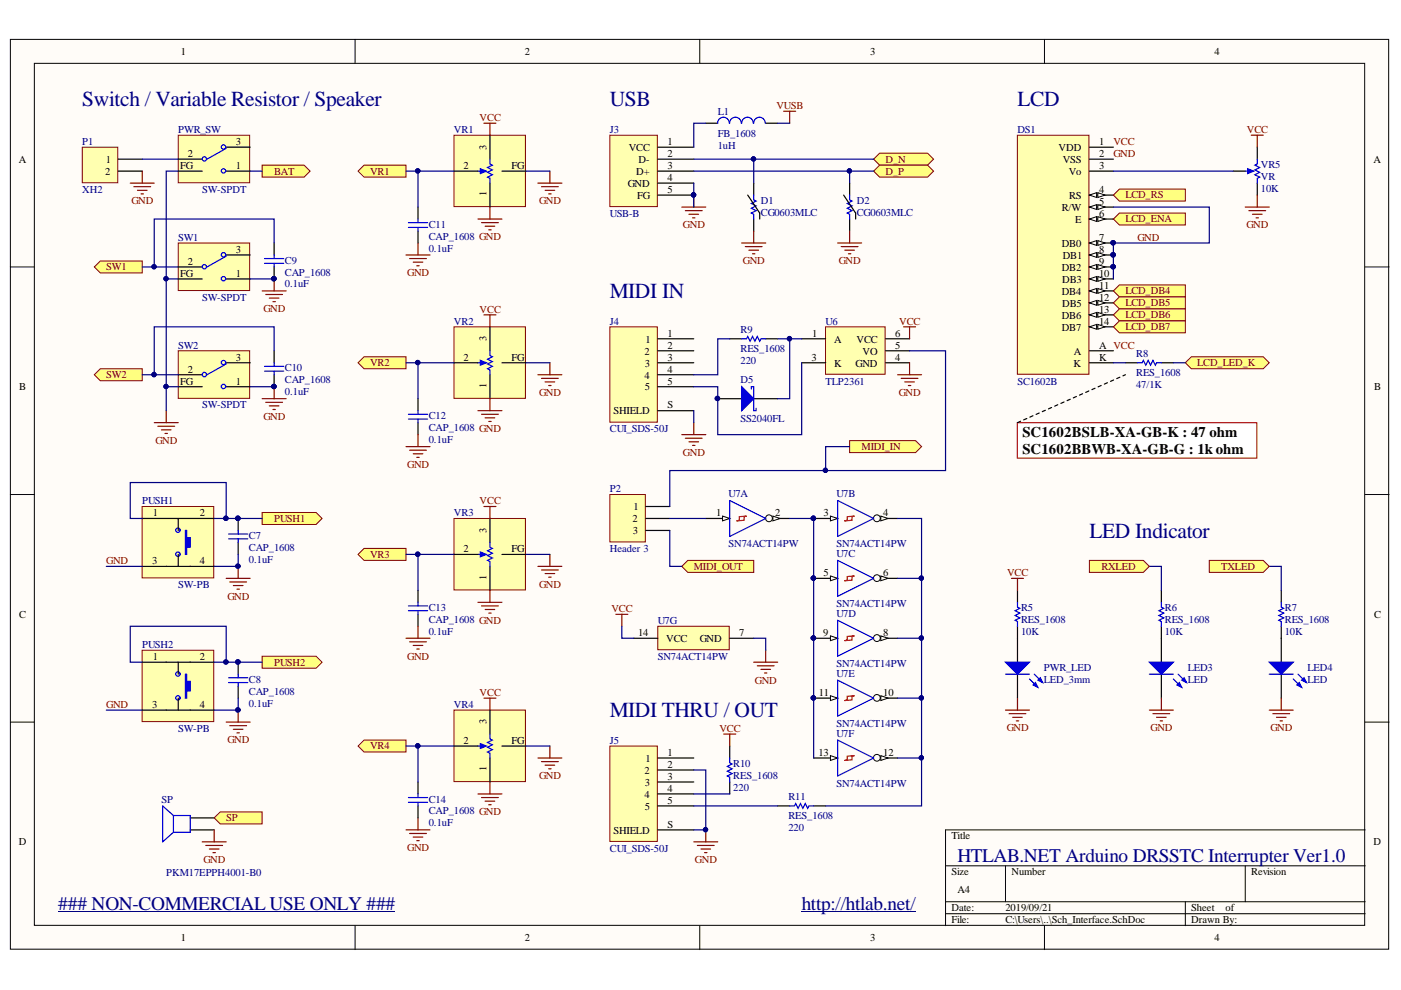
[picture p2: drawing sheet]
<svg xmlns="http://www.w3.org/2000/svg" width="297mm" height="210mm" viewBox="0 0 297 210" stroke-linecap="round" stroke-linejoin="round" font-family="sans-serif">
<defs><g id="words">
<g font-size="4.5" fill="#000080">
<text x="17.5" y="22.6">Switch / Variable Resistor / Speaker</text>
<text x="129.3" y="22.6">USB</text>
<text x="215.7" y="22.6">LCD</text>
<text x="129.3" y="63.2">MIDI IN</text>
<text x="231" y="114">LED Indicator</text>
<text x="129.3" y="152.1">MIDI THRU / OUT</text>
</g>
<g font-size="4.1" fill="#000080">
<text x="203" y="182.7">HTLAB.NET Arduino DRSSTC Interrupter Ver1.0</text>
<text x="12.4" y="192.9">### NON-COMMERCIAL USE ONLY ###</text>
<text x="170" y="192.9">http://htlab.net/</text>
</g>
<g font-size="3.1">
<text x="216.8" y="92.7">SC1602BSLB-XA-GB-K : 47 ohm</text>
<text x="216.8" y="96.2">SC1602BBWB-XA-GB-G : 1k ohm</text>
</g>
<g font-size="2.2">
<text x="38.3" y="11.7">1</text>
<text x="111.3" y="11.7">2</text>
<text x="184.5" y="11.7">3</text>
<text x="257.5" y="11.7">4</text>
<text x="4" y="34.5">A</text>
<text x="22.5" y="34.5">1</text>
<text x="38.2" y="35.8">FG</text>
<text x="39.8" y="33.3">2</text>
<text x="50" y="30.7">3</text>
<text x="50" y="35.8">1</text>
<text x="98.3" y="35.8">2</text>
<text x="103.2" y="31.7" transform="rotate(-90 103.2 31.7)">3</text>
<text x="108.5" y="35.8">FG</text>
<text x="133.3" y="32">VCC</text>
<text x="135.4" y="34.5">D-</text>
<text x="141.5" y="30.7">1</text>
<text x="141.5" y="33.3">2</text>
<text x="141.5" y="35.8">3</text>
<text x="224.4" y="32">VDD</text>
<text x="225.3" y="34.5">VSS</text>
<text x="233" y="30.7">1</text>
<text x="233" y="35.8">3</text>
<text x="233" y="33.3">2</text>
<text x="291.2" y="34.5">A</text>
<text x="22.3" y="37.1">2</text>
<text x="103.2" y="41.6" transform="rotate(-90 103.2 41.6)">1</text>
<text x="133.1" y="39.6">GND</text>
<text x="134.9" y="37.1">D+</text>
<text x="141.5" y="38.4">4</text>
<text x="141.5" y="40.9">5</text>
<text x="226.6" y="37.1">Vo</text>
<text x="233" y="40.9">4</text>
<text x="135.1" y="42.2">FG</text>
<text x="225.1" y="44.7">R/W</text>
<text x="226.7" y="42.2">RS</text>
<text x="227.9" y="47.2">E</text>
<text x="233" y="46">6</text>
<text x="233" y="43.4">5</text>
<text x="50" y="53.6">3</text>
<text x="225.1" y="52.3">DB0</text>
<text x="233" y="51">7</text>
<text x="233" y="53.6">8</text>
<text x="38.2" y="58.7">FG</text>
<text x="39.8" y="56.1">2</text>
<text x="50" y="58.7">1</text>
<text x="225.1" y="57.4">DB2</text>
<text x="225.2" y="59.9">DB3</text>
<text x="225.3" y="54.9">DB1</text>
<text x="233" y="56.1">9</text>
<text x="233" y="58.7">10</text>
<text x="225.1" y="62.5">DB4</text>
<text x="225.2" y="65">DB5</text>
<text x="233" y="63.7">12</text>
<text x="233" y="61.2">11</text>
<text x="141.5" y="71.4">1</text>
<text x="172.2" y="71.4">1</text>
<text x="189.8" y="71.4">6</text>
<text x="225.1" y="67.6">DB6</text>
<text x="225.1" y="70.1">DB7</text>
<text x="233" y="66.3">13</text>
<text x="233" y="68.8">14</text>
<text x="50" y="76.4">3</text>
<text x="98.3" y="76.4">2</text>
<text x="103.2" y="72.3" transform="rotate(-90 103.2 72.3)">3</text>
<text x="108.5" y="76.4">FG</text>
<text x="136.7" y="75.2">2</text>
<text x="136.7" y="77.7">3</text>
<text x="136.8" y="72.6">1</text>
<text x="141.5" y="73.9">2</text>
<text x="141.5" y="76.4">3</text>
<text x="172.1" y="76.4">3</text>
<text x="176.8" y="77.7">K</text>
<text x="176.8" y="72.6">A</text>
<text x="181.4" y="77.7">GND</text>
<text x="181.6" y="72.6">VCC</text>
<text x="182.9" y="75.2">VO</text>
<text x="189.8" y="73.9">5</text>
<text x="189.8" y="76.4">4</text>
<text x="227.6" y="77.7">K</text>
<text x="227.7" y="75.2">A</text>
<text x="233" y="73.9">A VCC</text>
<text x="233" y="76.4">K</text>
<text x="4.1" y="82.7">B</text>
<text x="38.2" y="81.5">FG</text>
<text x="39.8" y="79">2</text>
<text x="50" y="81.5">1</text>
<text x="103.2" y="82.2" transform="rotate(-90 103.2 82.2)">1</text>
<text x="136.7" y="80.3">4</text>
<text x="136.7" y="82.8">5</text>
<text x="141.5" y="79">4</text>
<text x="141.5" y="81.5">5</text>
<text x="291.3" y="82.7">B</text>
<text x="130.1" y="87.9">SHIELD</text>
<text x="141.5" y="86.6">S</text>
<text x="32.4" y="109.5">1</text>
<text x="42.4" y="109.5">2</text>
<text x="103.2" y="113" transform="rotate(-90 103.2 113)">3</text>
<text x="134.1" y="110.7">2</text>
<text x="134.2" y="113.3">3</text>
<text x="134.3" y="108.2">1</text>
<text x="151.8" y="109.5">1</text>
<text x="164.4" y="109.5">2</text>
<text x="174.6" y="109.5">3</text>
<text x="187.3" y="109.5">4</text>
<text x="32.3" y="119.6">3</text>
<text x="42.4" y="119.6">4</text>
<text x="98.3" y="117.1">2</text>
<text x="108.5" y="117.1">FG</text>
<text x="103.2" y="122.9" transform="rotate(-90 103.2 122.9)">1</text>
<text x="174.6" y="122.2">5</text>
<text x="187.3" y="122.2">6</text>
<text x="4.1" y="131">C</text>
<text x="291.3" y="131">C</text>
<text x="135.3" y="134.9">14</text>
<text x="141.2" y="136.1">VCC</text>
<text x="148.4" y="136.1">GND</text>
<text x="156.8" y="134.9">7</text>
<text x="174.5" y="134.9">9</text>
<text x="187.3" y="134.9">8</text>
<text x="32.4" y="139.9">1</text>
<text x="42.4" y="139.9">2</text>
<text x="173.6" y="147.5">11</text>
<text x="187.3" y="147.5">10</text>
<text x="32.3" y="150.1">3</text>
<text x="42.4" y="150.1">4</text>
<text x="103.2" y="153.6" transform="rotate(-90 103.2 153.6)">3</text>
<text x="98.3" y="157.7">2</text>
<text x="108.5" y="157.7">FG</text>
<text x="136.8" y="161.5">1</text>
<text x="141.5" y="160.2">1</text>
<text x="173.5" y="160.2">13</text>
<text x="187.3" y="160.2">12</text>
<text x="103.2" y="163.5" transform="rotate(-90 103.2 163.5)">1</text>
<text x="136.7" y="164.1">2</text>
<text x="136.7" y="166.6">3</text>
<text x="141.5" y="162.8">2</text>
<text x="141.5" y="165.3">3</text>
<text x="141.5" y="167.9">4</text>
<text x="136.7" y="169.1">4</text>
<text x="136.7" y="171.7">5</text>
<text x="141.5" y="170.4">5</text>
<text x="4" y="179.2">D</text>
<text x="130.1" y="176.8">SHIELD</text>
<text x="141.5" y="175.5">S</text>
<text x="201.7" y="177.9">Title</text>
<text x="291.2" y="179.2">D</text>
<text x="201.7" y="185.6">Size</text>
<text x="214.5" y="185.6">Number</text>
<text x="265.3" y="185.6">Revision</text>
<text x="203" y="189.4">A4</text>
<text x="201.7" y="193.2">Date:</text>
<text x="201.7" y="195.7">File:</text>
<text x="213.2" y="193.2">2019/09/21</text>
<text x="213.2" y="195.7">C:\Users\..\Sch_Interface.SchDoc</text>
<text x="252.6" y="193.2">Sheet</text>
<text x="252.6" y="195.7">Drawn By:</text>
<text x="259.8" y="193.2">of</text>
<text x="38.3" y="199.6">1</text>
<text x="111.3" y="199.6">2</text>
<text x="184.5" y="199.6">3</text>
<text x="257.5" y="199.6">4</text>
</g>
<g font-size="2.2" fill="#800000">
<text x="164.7" y="23.1">VUSB</text>
<text x="101.7" y="25.7">VCC</text>
<text x="264.4" y="28.2">VCC</text>
<text x="187.8" y="34.5">D_N</text>
<text x="236.1" y="33.3">GND</text>
<text x="236.1" y="30.7">VCC</text>
<text x="58.1" y="37">BAT</text>
<text x="78.5" y="37">VR1</text>
<text x="187.8" y="37">D_P</text>
<text x="27.9" y="43.4">GND</text>
<text x="114.3" y="43.4">GND</text>
<text x="238.6" y="42.1">LCD_RS</text>
<text x="238.6" y="47.2">LCD_ENA</text>
<text x="144.8" y="48.4">GND</text>
<text x="241.1" y="51">GND</text>
<text x="264.3" y="48.4">GND</text>
<text x="22.5" y="57.3">SW1</text>
<text x="86.3" y="58.6">GND</text>
<text x="157.5" y="56.1">GND</text>
<text x="177.8" y="56.1">GND</text>
<text x="238.6" y="62.4">LCD_DB4</text>
<text x="238.6" y="64.9">LCD_DB5</text>
<text x="55.8" y="66.2">GND</text>
<text x="101.7" y="66.3">VCC</text>
<text x="190.7" y="68.8">VCC</text>
<text x="238.6" y="67.5">LCD_DB6</text>
<text x="238.6" y="70">LCD_DB7</text>
<text x="78.5" y="77.6">VR2</text>
<text x="253.9" y="77.6">LCD_LED_K</text>
<text x="22.5" y="80.2">SW2</text>
<text x="114.3" y="84">GND</text>
<text x="190.6" y="84">GND</text>
<text x="55.8" y="89.1">GND</text>
<text x="33" y="94.1">GND</text>
<text x="182.7" y="95.4">MIDI_IN</text>
<text x="86.3" y="99.2">GND</text>
<text x="144.8" y="96.7">GND</text>
<text x="101.7" y="106.9">VCC</text>
<text x="58.1" y="110.7">PUSH1</text>
<text x="22.5" y="119.6">GND</text>
<text x="78.5" y="118.3">VR3</text>
<text x="114.3" y="124.6">GND</text>
<text x="147.1" y="120.8">MIDI_OUT</text>
<text x="213.5" y="122.2">VCC</text>
<text x="233.5" y="120.8">RXLED</text>
<text x="258.9" y="120.8">TXLED</text>
<text x="48.2" y="127.2">GND</text>
<text x="129.7" y="129.8">VCC</text>
<text x="58.1" y="141.1">PUSH2</text>
<text x="86.3" y="139.9">GND</text>
<text x="101.7" y="147.5">VCC</text>
<text x="160.1" y="144.9">GND</text>
<text x="22.5" y="150.1">GND</text>
<text x="152.5" y="155.2">VCC</text>
<text x="213.4" y="155.1">GND</text>
<text x="243.9" y="155.1">GND</text>
<text x="269.4" y="155.1">GND</text>
<text x="48.2" y="157.6">GND</text>
<text x="78.5" y="158.9">VR4</text>
<text x="114.3" y="165.2">GND</text>
<text x="48" y="174.1">SP</text>
<text x="43.1" y="183">GND</text>
<text x="86.3" y="180.5">GND</text>
<text x="147.3" y="183">GND</text>
</g>
<g font-size="2.2" fill="#000080">
<text x="37.8" y="28.2">PWR_SW</text>
<text x="96.3" y="28.2">VR1</text>
<text x="129.3" y="28.2">J3</text>
<text x="152.2" y="24.4">L1</text>
<text x="152.2" y="29">FB_1608</text>
<text x="215.7" y="28.2">DS1</text>
<text x="17.5" y="30.7">P1</text>
<text x="152.2" y="31.5">1uH</text>
<text x="267.3" y="35.6">VR5</text>
<text x="17.5" y="40.9">XH2</text>
<text x="42.9" y="40.9">SW-SPDT</text>
<text x="267.3" y="40.6">10K</text>
<text x="267.3" y="38.1">VR</text>
<text x="129.3" y="46">USB-B</text>
<text x="161.3" y="43.2">D1</text>
<text x="161.3" y="45.7">CG0603MLC</text>
<text x="181.7" y="43.2">D2</text>
<text x="181.7" y="45.7">CG0603MLC</text>
<text x="37.8" y="51">SW1</text>
<text x="90.9" y="53.3">0.1uF</text>
<text x="90.9" y="48.3">C11</text>
<text x="90.9" y="50.8">CAP_1608 GND</text>
<text x="60.4" y="55.9">C9</text>
<text x="60.4" y="58.4">CAP_1608</text>
<text x="42.9" y="63.7">SW-SPDT</text>
<text x="60.4" y="61">0.1uF</text>
<text x="96.3" y="68.8">VR2</text>
<text x="129.3" y="68.8">J4</text>
<text x="157" y="70.6">R9</text>
<text x="175.1" y="68.8">U6</text>
<text x="37.8" y="73.9">SW2</text>
<text x="157" y="77.2">220</text>
<text x="157" y="74.7">RES_1608</text>
<text x="240.9" y="75.7">R8</text>
<text x="60.4" y="83.8">0.1uF</text>
<text x="60.4" y="78.7">C10</text>
<text x="60.4" y="81.3">CAP_1608</text>
<text x="157" y="81.3">D5</text>
<text x="175.1" y="81.5">TLP2361</text>
<text x="215.7" y="81.5">SC1602B</text>
<text x="240.9" y="82.3">47/1K</text>
<text x="240.9" y="79.7">RES_1608</text>
<text x="42.9" y="86.6">SW-SPDT</text>
<text x="90.9" y="88.9">C12</text>
<text x="157" y="89.4">SS2040FL</text>
<text x="90.9" y="94">0.1uF</text>
<text x="90.9" y="91.4">CAP_1608 GND</text>
<text x="129.3" y="91.7">CUI_SDS-50J</text>
<text x="30.2" y="106.9">PUSH1</text>
<text x="129.3" y="104.4">P2</text>
<text x="154.5" y="105.4">U7A</text>
<text x="177.3" y="105.4">U7B</text>
<text x="96.3" y="109.5">VR3</text>
<text x="52.8" y="119.4">0.1uF</text>
<text x="52.8" y="114.3">C7</text>
<text x="52.8" y="116.8">CAP_1608</text>
<text x="129.3" y="117.1">Header 3</text>
<text x="154.5" y="116.1">SN74ACT14PW</text>
<text x="177.3" y="116.1">SN74ACT14PW</text>
<text x="177.3" y="118.1">U7C</text>
<text x="37.8" y="124.7">SW-PB</text>
<text x="90.9" y="129.5">C13</text>
<text x="177.3" y="128.8">SN74ACT14PW</text>
<text x="177.3" y="130.8">U7D</text>
<text x="216.5" y="129.5">R5</text>
<text x="247" y="129.5">R6</text>
<text x="272.4" y="129.5">R7</text>
<text x="30.2" y="137.4">PUSH2</text>
<text x="90.9" y="134.6">0.1uF</text>
<text x="90.9" y="132.1">CAP_1608 GND</text>
<text x="139.5" y="132.3">U7G</text>
<text x="216.5" y="134.6">10K</text>
<text x="216.5" y="132.1">RES_1608</text>
<text x="247" y="134.6">10K</text>
<text x="247" y="132.1">RES_1608</text>
<text x="272.4" y="134.6">10K</text>
<text x="272.4" y="132.1">RES_1608</text>
<text x="139.5" y="139.9">SN74ACT14PW</text>
<text x="177.3" y="141.5">SN74ACT14PW</text>
<text x="177.3" y="143.5">U7E</text>
<text x="221.3" y="142.2">PWR_LED</text>
<text x="251.8" y="142.2">LED3</text>
<text x="277.2" y="142.2">LED4</text>
<text x="52.8" y="149.8">0.1uF</text>
<text x="52.8" y="144.8">C8</text>
<text x="52.8" y="147.3">CAP_1608</text>
<text x="221.3" y="144.8">LED_3mm</text>
<text x="251.8" y="144.8">LED</text>
<text x="277.2" y="144.8">LED</text>
<text x="37.8" y="155.2">SW-PB</text>
<text x="96.3" y="150.1">VR4</text>
<text x="177.3" y="154.2">SN74ACT14PW</text>
<text x="129.3" y="157.7">J5</text>
<text x="177.3" y="156.2">U7F</text>
<text x="155.5" y="167.6">220</text>
<text x="155.5" y="162.5">R10</text>
<text x="155.5" y="165.1">RES_1608</text>
<text x="177.3" y="166.8">SN74ACT14PW</text>
<text x="34.2" y="170.1">SP</text>
<text x="90.9" y="170.1">C14</text>
<text x="90.9" y="172.7">CAP_1608 GND</text>
<text x="167.2" y="169.6">R11</text>
<text x="167.2" y="173.7">RES_1608</text>
<text x="90.9" y="175.2">0.1uF</text>
<text x="167.2" y="176.2">220</text>
<text x="35.2" y="185.6">PKM17EPPH4001-B0</text>
<text x="129.3" y="180.6">CUI_SDS-50J</text>
</g>
</g></defs>
<g fill="#fffcf8" stroke="#000" stroke-width=".21">
<path d="M2.2 8.4h292.2v192.8h-292.2z"/>
<path d="M7.3 13.4h282v182.8h-282z"/>
</g>
<g fill="none" stroke="#000" stroke-width=".21">
<path d="M75.3 8.4v5M148.4 8.4v5M221.4 8.4v5M2.2 56.6h5.1M289.4 56.6h5.1M2.2 104.9h5.1M289.4 104.9h5.1M2.2 153.1h5.1M289.4 153.1h5.1M289.4 176h-88.9v20.3M75.3 196.3v5M148.4 196.3v5"/>
<path d="M200.5 183.6h88.9M200.5 191.2h88.9M200.5 193.7h88.9M213.2 183.6v7.6M221.4 196.3v5M251.3 191.2v5.1M264 183.6v7.6"/>
</g>
<path d="M96.3 28.7h15.1v15.1h-15.1z" fill="#ffffb0" stroke="#800000" stroke-width=".21"/>
<path d="M103.9 28.7v5M103.9 38.8v5.1" fill="none" stroke="#000" stroke-width=".25"/>
<path d="M101.3 36.3h1.3" fill="none" stroke="#00f" stroke-width=".25"/>
<path d="M101.8 35.8l1.3 .5-1.3 .5z" fill="#00f"/>
<path d="M101.8 35.8l1.3 .5-1.3 .5zM103.9 33.7v1.1l.5 .2-1 .5 1 .5-1 .5 1 .5-1 .6 .5 .2v1" fill="none" stroke="#00f" stroke-width=".25"/>
<path d="M96.3 36.3h5M106.4 36.3h5.1" fill="none" stroke="#000" stroke-width=".25"/>
<path d="M96.3 69.3h15.1v15.2h-15.1z" fill="#ffffb0" stroke="#800000" stroke-width=".21"/>
<path d="M103.9 69.3v5.1M103.9 79.5v5" fill="none" stroke="#000" stroke-width=".25"/>
<path d="M101.3 76.9h1.3" fill="none" stroke="#00f" stroke-width=".25"/>
<path d="M101.8 76.4l1.3 .5-1.3 .5z" fill="#00f"/>
<path d="M101.8 76.4l1.3 .5-1.3 .5zM103.9 74.4v1l.5 .2-1 .6 1 .5-1 .5 1 .5-1 .5 .5 .2v1.1" fill="none" stroke="#00f" stroke-width=".25"/>
<path d="M96.3 76.9h5M106.4 76.9h5.1" fill="none" stroke="#000" stroke-width=".25"/>
<path d="M96.3 109.9h15.1v15.2h-15.1z" fill="#ffffb0" stroke="#800000" stroke-width=".21"/>
<path d="M103.9 109.9v5.1M103.9 120.1v5.1" fill="none" stroke="#000" stroke-width=".25"/>
<path d="M101.3 117.5h1.3" fill="none" stroke="#00f" stroke-width=".25"/>
<path d="M101.8 117l1.3 .5-1.3 .6z" fill="#00f"/>
<path d="M101.8 117l1.3 .5-1.3 .6zM103.9 115v1l.5 .3-1 .5 1 .5-1 .5 1 .5-1 .5 .5 .3v1" fill="none" stroke="#00f" stroke-width=".25"/>
<path d="M96.3 117.5h5M106.4 117.5h5.1" fill="none" stroke="#000" stroke-width=".25"/>
<path d="M96.3 150.6h15.1v15.1h-15.1z" fill="#ffffb0" stroke="#800000" stroke-width=".21"/>
<path d="M103.9 150.6v5M103.9 160.7v5.1" fill="none" stroke="#000" stroke-width=".25"/>
<path d="M101.3 158.2h1.3" fill="none" stroke="#00f" stroke-width=".25"/>
<path d="M101.8 157.7l1.3 .5-1.3 .5z" fill="#00f"/>
<path d="M101.8 157.7l1.3 .5-1.3 .5zM103.9 155.6v1.1l.5 .2-1 .5 1 .5-1 .5 1 .5-1 .5 .5 .3v1" fill="none" stroke="#00f" stroke-width=".25"/>
<path d="M96.3 158.2h5M106.4 158.2h5.1" fill="none" stroke="#000" stroke-width=".25"/>
<path d="M30.1 107.4h15.2v15.1h-15.2z" fill="#ffffb0" stroke="#800000" stroke-width=".21"/>
<path d="M30.2 109.9h5M40.3 109.9h5.1" fill="none" stroke="#000" stroke-width=".25"/>
<path d="M39.3 112.5h.3v1.5h.7v2h-.7v1.5h-.3z" fill-rule="evenodd" fill="#00f"/>
<g fill="none" stroke="#00f" stroke-width=".25">
<path d="M39.3 112.5h.3v1.5h.7v2h-.7v1.5h-.3z"/>
<circle cx="37.7" cy="117.5" r=".47"/>
<circle cx="37.7" cy="112.4" r=".46"/>
</g>
<path d="M35.2 109.9h5.1M37.8 109.9v2.6M37.8 117.5v2.6M30.2 120.1h15.2" fill="none" stroke="#000" stroke-width=".25"/>
<path d="M30.1 137.9h15.2v15.1h-15.2z" fill="#ffffb0" stroke="#800000" stroke-width=".21"/>
<path d="M30.2 140.4h5M40.3 140.4h5.1" fill="none" stroke="#000" stroke-width=".25"/>
<path d="M39.3 142.9h.3v1.6h.7v2h-.7v1.5h-.3z" fill-rule="evenodd" fill="#00f"/>
<g fill="none" stroke="#00f" stroke-width=".25">
<path d="M39.3 142.9h.3v1.6h.7v2h-.7v1.5h-.3z"/>
<circle cx="37.7" cy="142.9" r=".47"/>
<circle cx="37.7" cy="148" r=".46"/>
</g>
<path d="M30.2 150.6h15.2M35.2 140.4h5.1M37.8 140.4v2.5M37.8 148v2.6" fill="none" stroke="#000" stroke-width=".25"/>
<path d="M37.8 51.5h15.1v10.1h-15.1z" fill="#ffffb0" stroke="#800000" stroke-width=".21"/>
<g fill="none" stroke="#00f" stroke-width=".25">
<path d="M48 54.3l-4.1 2.3"/>
<circle cx="43.3" cy="56.5" r=".46"/>
<circle cx="47.4" cy="54" r=".47"/>
<circle cx="47.4" cy="59.1" r=".46"/>
</g>
<path d="M37.8 56.6h5.1M37.8 59.1h5.1M48 54.1h5M48 59.1h5" fill="none" stroke="#000" stroke-width=".25"/>
<path d="M37.8 74.4h15.1v10.1h-15.1z" fill="#ffffb0" stroke="#800000" stroke-width=".21"/>
<g fill="none" stroke="#00f" stroke-width=".25">
<path d="M48 77.2l-4.1 2.3"/>
<circle cx="43.3" cy="79.4" r=".46"/>
<circle cx="47.4" cy="76.9" r=".46"/>
<circle cx="47.4" cy="81.9" r=".46"/>
</g>
<path d="M37.8 79.5h5.1M48 76.9h5M37.8 82h5.1M48 82h5" fill="none" stroke="#000" stroke-width=".25"/>
<path d="M37.8 28.7h15.1v10h-15.1z" fill="#ffffb0" stroke="#800000" stroke-width=".21"/>
<g fill="none" stroke="#00f" stroke-width=".25">
<path d="M48 31.5l-4.1 2.2M36.8 172.9l-2.3-2v7.6l2.3-2M36.8 172.9v3.6M36.8 172.9h3.5v3.6h-3.5"/>
<circle cx="43.3" cy="33.7" r=".46"/>
<circle cx="47.4" cy="31.2" r=".47"/>
<circle cx="47.4" cy="36.2" r=".46"/>
</g>
<path d="M37.8 33.7h5.1M37.8 36.3h5.1M48 31.2h5M48 36.3h5M215.7 135.3v5.1M215.7 142.9v5.1M40.3 173.4h5.1M40.3 176h5.1" fill="none" stroke="#000" stroke-width=".25"/>
<path d="M213.2 140.4h5.1l-2.6 2.5z" fill="#00f"/>
<path d="M213.2 140.4h5.1l-2.6 2.5zM218.3 144l1.7 1.7M219.3 142.9l1.8 1.8" fill="none" stroke="#00f" stroke-width=".25"/>
<path d="M219 145.2l.5-.5 .5 1z" fill="#00f"/>
<path d="M219 145.2l.5-.5 .5 1z" fill="none" stroke="#00f" stroke-width=".25"/>
<path d="M220 144.2l.6-.5 .5 1z" fill="#00f"/>
<path d="M213.2 142.9h5.1M220 144.2l.6-.5 .5 1z" fill="none" stroke="#00f" stroke-width=".25"/>
<path d="M129.3 28.7h10.1v15.1h-10.1z" fill="#ffffb0" stroke="#800000" stroke-width=".21"/>
<path d="M139.5 31.2h7.6M139.5 33.7h7.6M139.5 38.8h7.6M139.5 36.3h7.6M139.5 41.4h7.6" fill="none" stroke="#000" stroke-width=".25"/>
<circle cx="147" cy="41.3" r=".46" fill="#000080" stroke="#000080" stroke-width=".21"/>
<path d="M215.7 28.7h15.2v50.7h-15.2z" fill="#ffffb0" stroke="#800000" stroke-width=".21"/>
<path d="M231 31.2h5.1M231 41.4h5.1" fill="none" stroke="#000" stroke-width=".25"/>
<path d="M231 41.4l1.5-.5v1z" fill="#fffcf8"/>
<path d="M231 41.4l1.5-.5v1z" fill="none" stroke="#000" stroke-width=".21"/>
<path d="M232.8 40.9l1.5 .5-1.5 .5z" fill="#fffcf8"/>
<path d="M232.8 40.9l1.5 .5-1.5 .5z" fill="none" stroke="#000" stroke-width=".21"/>
<path d="M231 36.3h5.1M231 33.7h5.1M231 66.8h5.1" fill="none" stroke="#000" stroke-width=".25"/>
<path d="M231 66.8l1.5-.5v1z" fill="#fffcf8"/>
<path d="M231 66.8l1.5-.5v1z" fill="none" stroke="#000" stroke-width=".21"/>
<path d="M232.8 66.3l1.5 .5-1.5 .5z" fill="#fffcf8"/>
<path d="M232.8 66.3l1.5 .5-1.5 .5z" fill="none" stroke="#000" stroke-width=".21"/>
<path d="M231 64.2h5.1" fill="none" stroke="#000" stroke-width=".25"/>
<path d="M231 64.2l1.5-.5v1z" fill="#fffcf8"/>
<path d="M231 64.2l1.5-.5v1z" fill="none" stroke="#000" stroke-width=".21"/>
<path d="M232.8 63.7l1.5 .5-1.5 .5z" fill="#fffcf8"/>
<path d="M232.8 63.7l1.5 .5-1.5 .5z" fill="none" stroke="#000" stroke-width=".21"/>
<path d="M231 69.3h5.1" fill="none" stroke="#000" stroke-width=".25"/>
<path d="M231 69.3l1.5-.5v1z" fill="#fffcf8"/>
<path d="M231 69.3l1.5-.5v1z" fill="none" stroke="#000" stroke-width=".21"/>
<path d="M232.8 68.8l1.5 .5-1.5 .5z" fill="#fffcf8"/>
<path d="M232.8 68.8l1.5 .5-1.5 .5z" fill="none" stroke="#000" stroke-width=".21"/>
<path d="M231 51.5h5.1" fill="none" stroke="#000" stroke-width=".25"/>
<path d="M231 51.5l1.5-.5v1z" fill="#fffcf8"/>
<path d="M231 51.5l1.5-.5v1z" fill="none" stroke="#000" stroke-width=".21"/>
<path d="M232.8 51l1.5 .5-1.5 .5z" fill="#fffcf8"/>
<path d="M232.8 51l1.5 .5-1.5 .5z" fill="none" stroke="#000" stroke-width=".21"/>
<circle cx="236" cy="51.5" r=".46" fill="#000080" stroke="#000080" stroke-width=".21"/>
<path d="M231 46.4h5.1" fill="none" stroke="#000" stroke-width=".25"/>
<path d="M231 46.4l1.5-.5v1.1z" fill="#fffcf8"/>
<path d="M231 46.4l1.5-.5v1.1z" fill="none" stroke="#000" stroke-width=".21"/>
<path d="M232.8 45.9l1.5 .5-1.5 .6z" fill="#fffcf8"/>
<path d="M232.8 45.9l1.5 .5-1.5 .6z" fill="none" stroke="#000" stroke-width=".21"/>
<path d="M231 43.9h5.1" fill="none" stroke="#000" stroke-width=".25"/>
<path d="M231 43.9l1.5-.5v1z" fill="#fffcf8"/>
<path d="M231 43.9l1.5-.5v1z" fill="none" stroke="#000" stroke-width=".21"/>
<path d="M232.8 43.4l1.5 .5-1.5 .5z" fill="#fffcf8"/>
<path d="M232.8 43.4l1.5 .5-1.5 .5z" fill="none" stroke="#000" stroke-width=".21"/>
<path d="M231 54.1h5.1" fill="none" stroke="#000" stroke-width=".25"/>
<path d="M231 54.1l1.5-.5v1z" fill="#fffcf8"/>
<path d="M231 54.1l1.5-.5v1z" fill="none" stroke="#000" stroke-width=".21"/>
<path d="M232.8 53.6l1.5 .5-1.5 .5z" fill="#fffcf8"/>
<path d="M232.8 53.6l1.5 .5-1.5 .5z" fill="none" stroke="#000" stroke-width=".21"/>
<circle cx="236" cy="54" r=".47" fill="#000080" stroke="#000080" stroke-width=".21"/>
<path d="M231 56.6h5.1" fill="none" stroke="#000" stroke-width=".25"/>
<path d="M231 56.6l1.5-.5v1z" fill="#fffcf8"/>
<path d="M231 56.6l1.5-.5v1z" fill="none" stroke="#000" stroke-width=".21"/>
<path d="M232.8 56.1l1.5 .5-1.5 .5z" fill="#fffcf8"/>
<path d="M232.8 56.1l1.5 .5-1.5 .5z" fill="none" stroke="#000" stroke-width=".21"/>
<circle cx="236" cy="56.5" r=".46" fill="#000080" stroke="#000080" stroke-width=".21"/>
<path d="M231 61.7h5.1" fill="none" stroke="#000" stroke-width=".25"/>
<path d="M231 61.7l1.5-.5v1z" fill="#fffcf8"/>
<path d="M231 61.7l1.5-.5v1z" fill="none" stroke="#000" stroke-width=".21"/>
<path d="M232.8 61.2l1.5 .5-1.5 .5z" fill="#fffcf8"/>
<path d="M232.8 61.2l1.5 .5-1.5 .5z" fill="none" stroke="#000" stroke-width=".21"/>
<path d="M231 59.1h5.1" fill="none" stroke="#000" stroke-width=".25"/>
<path d="M231 59.1l1.5-.5v1z" fill="#fffcf8"/>
<path d="M231 59.1l1.5-.5v1z" fill="none" stroke="#000" stroke-width=".21"/>
<path d="M232.8 58.6l1.5 .5-1.5 .5z" fill="#fffcf8"/>
<path d="M232.8 58.6l1.5 .5-1.5 .5z" fill="none" stroke="#000" stroke-width=".21"/>
<path d="M231 74.4h5.1M231 76.9h5.1" fill="none" stroke="#000" stroke-width=".25"/>
<g fill="#000080" stroke="#000080" stroke-width=".21">
<circle cx="236" cy="51.5" r=".46"/>
<circle cx="236" cy="54" r=".47"/>
<circle cx="236" cy="56.5" r=".46"/>
</g>
<path d="M129.3 69.3h10.1v20.2h-10.1z" fill="#ffffb0" stroke="#800000" stroke-width=".21"/>
<path d="M139.5 71.8h7.6M139.5 74.4h7.6M139.5 76.9h7.6M139.5 79.5h7.6M139.5 82h7.6M139.5 87.1h7.6" fill="none" stroke="#000" stroke-width=".25"/>
<path d="M129.3 158.2h10.1v20.2h-10.1z" fill="#ffffb0" stroke="#800000" stroke-width=".21"/>
<path d="M139.5 160.7h7.6M139.5 163.3h7.6M139.5 165.8h7.6M139.5 168.3h7.6M139.5 170.9h7.6M139.5 176h7.6" fill="none" stroke="#000" stroke-width=".25"/>
<path d="M17.5 31.2h7.5v7.5h-7.5z" fill="#ffffb0" stroke="#800000" stroke-width=".21"/>
<path d="M25.1 33.7h5.1M25.1 36.3h5.1" fill="none" stroke="#000" stroke-width=".25"/>
<path d="M27.6 38.8h5.1M28.4 39.6h3.5M30.2 36.3v2.5M29.1 40.3h2.1M29.9 41.1h.5" fill="none" stroke="#800000" stroke-width=".25"/>
<g fill="#ffff80" stroke="#800000" stroke-width=".21">
<path d="M236.1 41.4l1.2-1.3h14v2.5h-14z" fill-rule="evenodd"/>
<path d="M236.1 46.4l1.2-1.2h14v2.5h-14z" fill-rule="evenodd"/>
<path d="M236.1 61.7l1.2-1.3h14v2.5h-14z" fill-rule="evenodd"/>
<path d="M236.1 64.2l1.2-1.3h14v2.6h-14z" fill-rule="evenodd"/>
<path d="M236.1 66.8l1.2-1.3h14v2.5h-14z" fill-rule="evenodd"/>
<path d="M236.1 69.3l1.2-1.3h14v2.6h-14z" fill-rule="evenodd"/>
</g>
<g fill="none" stroke="#800000" stroke-width=".25">
<path d="M102.6 26.1h2.5M103.9 26.1v2.6M101.3 46.4h5.1M102.1 47.2h3.6M102.9 48h2M103.6 48.7h.5M103.9 43.9v2.5M102.6 66.8h2.5M103.9 66.8v2.5M101.3 87.1h5.1M102.1 87.8h3.6M102.9 88.6h2"/>
<path d="M103.6 89.4h.5M103.9 84.5v2.6M102.6 107.4h2.5M103.9 107.4v2.5M101.3 127.7h5.1M102.1 128.5h3.6M102.9 129.2h2M103.6 130h.5M103.9 125.2v2.5M102.6 148h2.5M103.9 148v2.6M101.3 168.3h5.1"/>
<path d="M102.1 169.1h3.6M102.9 169.9h2M103.6 170.6h.5M103.9 165.8v2.5"/>
</g>
<g fill="#ffff80" stroke="#800000" stroke-width=".21">
<path d="M75.9 36.3l1.3-1.3h8.9v2.6h-8.9z" fill-rule="evenodd"/>
<path d="M75.9 76.9l1.3-1.3h8.9v2.6h-8.9z" fill-rule="evenodd"/>
<path d="M75.9 117.5l1.3-1.2h8.9v2.5h-8.9z" fill-rule="evenodd"/>
<path d="M75.9 158.2l1.3-1.3h8.9v2.5h-8.9z" fill-rule="evenodd"/>
<path d="M20 56.6l1.3-1.3h8.9v2.6h-8.9z" fill-rule="evenodd"/>
<path d="M20 79.5l1.3-1.3h8.9v2.5h-8.9z" fill-rule="evenodd"/>
<path d="M45.4 173.4l1.3-1.3h8.9v2.6h-8.9z" fill-rule="evenodd"/>
</g>
<path d="M42.9 178.5h5.1M43.6 179.3h3.6M45.4 176v2.5M44.4 180h2M45.2 180.8h.5" fill="none" stroke="#800000" stroke-width=".25"/>
<path d="M238.6 76.9h2.5M246.2 76.9h2.6M215.7 125.2v2.5M215.7 132.8v2.5" fill="none" stroke="#000" stroke-width=".25"/>
<path d="M241.1 76.9h1.1l.2-.5 .5 1 .5-1 .5 1 .5-1 .6 1 .2-.5h1M215.7 127.7v1l.5 .3-1 .5 1 .5-1 .5 1 .5-1 .5 .5 .3v1" fill="none" stroke="#00f" stroke-width=".25"/>
<path d="M251.3 76.9l1.3-1.3h15.2l1.3 1.3-1.3 1.3h-15.2z" fill-rule="evenodd" fill="#ffff80" stroke="#800000" stroke-width=".21"/>
<path d="M214.5 122.6h2.5M215.7 122.6v2.6M213.2 150.6h5.1M213.9 151.3h3.6M214.7 152.1h2M215.5 152.8h.5M215.7 148v2.6" fill="none" stroke="#800000" stroke-width=".25"/>
<path d="M175 69.3h12.7v10.1h-12.7z" fill="#ffffb0" stroke="#800000" stroke-width=".21"/>
<path d="M154.7 71.8h2.6M162.3 71.8h2.6M170 71.8h5.1M170 76.9h5.1M187.8 71.8h5M187.8 74.4h5M187.8 76.9h5" fill="none" stroke="#000" stroke-width=".25"/>
<path d="M157.3 71.8h1l.2-.5 .5 1 .5-1 .6 1 .5-1 .5 1 .2-.5h1" fill="none" stroke="#00f" stroke-width=".25"/>
<path d="M180.1 93.4h14l1.3 1.3-1.3 1.3h-14z" fill-rule="evenodd" fill="#ffff80" stroke="#800000" stroke-width=".21"/>
<path d="M152.2 84.5h5.1M159.8 84.5h5.1" fill="none" stroke="#000" stroke-width=".25"/>
<circle cx="152.1" cy="84.5" r=".46" fill="#000080" stroke="#000080" stroke-width=".21"/>
<path d="M157.3 82l2.5 2.5-2.5 2.6z" fill="#00f"/>
<path d="M157.3 82l2.5 2.5-2.5 2.6zM159.3 82.5v-.5h.5v5.1h.5v-.5" fill="none" stroke="#00f" stroke-width=".25"/>
<circle cx="152.1" cy="84.5" r=".46" fill="#000080" stroke="#000080" stroke-width=".21"/>
<path d="M190.3 79.5h5.1M191.6 69.3h2.5M192.8 69.3v2.5M192.8 76.9v2.6M191.1 80.2h3.5M191.8 81h2.1M192.6 81.7h.5" fill="none" stroke="#800000" stroke-width=".25"/>
<path d="M149.6 109.9h5.1" fill="none" stroke="#000" stroke-width=".25"/>
<path d="M153.2 109.4l1.5 .5-1.5 .5z" fill="#fffcf8"/>
<path d="M153.2 109.4l1.5 .5-1.5 .5z" fill="none" stroke="#000" stroke-width=".21"/>
<path d="M162.3 109.9h5.1" fill="none" stroke="#000" stroke-width=".25"/>
<circle cx="163" cy="109.9" r=".72" fill="#fffcf8" stroke="#000" stroke-width=".21"/>
<path d="M163.9 109.4l1.5 .5-1.5 .5z" fill="#fffcf8"/>
<path d="M163.9 109.4l1.5 .5-1.5 .5z" fill="none" stroke="#000" stroke-width=".21"/>
<path d="M154.7 106.1l7.6 3.8-7.6 3.8z" fill="none" stroke="#00f" stroke-width=".25"/>
<path d="M156.8 109.5l1.5-.1-.5 .1v.8l-1.6 .1 .6-.1z" fill="none" stroke="#f00" stroke-width=".25"/>
<path d="M172.5 109.9h5.1" fill="none" stroke="#000" stroke-width=".25"/>
<path d="M176.1 109.4l1.5 .5-1.5 .5z" fill="#fffcf8"/>
<path d="M176.1 109.4l1.5 .5-1.5 .5z" fill="none" stroke="#000" stroke-width=".21"/>
<circle cx="172.4" cy="109.9" r=".47" fill="#000080" stroke="#000080" stroke-width=".21"/>
<path d="M185.2 109.9h5.1" fill="none" stroke="#000" stroke-width=".25"/>
<circle cx="185.9" cy="109.9" r=".72" fill="#fffcf8" stroke="#000" stroke-width=".21"/>
<path d="M186.7 109.4l1.6 .5-1.6 .5z" fill="#fffcf8"/>
<path d="M186.7 109.4l1.6 .5-1.6 .5z" fill="none" stroke="#000" stroke-width=".21"/>
<path d="M177.6 106.1l7.6 3.8-7.6 3.8z" fill="none" stroke="#00f" stroke-width=".25"/>
<path d="M179.6 109.5l1.6-.1-.6 .1v.8l-1.5 .1 .5-.1z" fill="none" stroke="#f00" stroke-width=".25"/>
<circle cx="172.4" cy="109.9" r=".47" fill="#000080" stroke="#000080" stroke-width=".21"/>
<path d="M172.5 122.6h5.1" fill="none" stroke="#000" stroke-width=".25"/>
<path d="M176.1 122.1l1.5 .5-1.5 .5z" fill="#fffcf8"/>
<path d="M176.1 122.1l1.5 .5-1.5 .5z" fill="none" stroke="#000" stroke-width=".21"/>
<circle cx="172.5" cy="122.6" r=".46" fill="#000080" stroke="#000080" stroke-width=".21"/>
<path d="M185.2 122.6h5.1" fill="none" stroke="#000" stroke-width=".25"/>
<circle cx="185.9" cy="122.6" r=".72" fill="#fffcf8" stroke="#000" stroke-width=".21"/>
<path d="M186.7 122.1l1.6 .5-1.6 .5z" fill="#fffcf8"/>
<path d="M186.7 122.1l1.6 .5-1.6 .5z" fill="none" stroke="#000" stroke-width=".21"/>
<path d="M177.6 118.8l7.6 3.8-7.6 3.8z" fill="none" stroke="#00f" stroke-width=".25"/>
<path d="M179.6 122.2l1.6-.1-.6 .1v.8l-1.5 .1 .5-.1z" fill="none" stroke="#f00" stroke-width=".25"/>
<circle cx="172.5" cy="122.6" r=".46" fill="#000080" stroke="#000080" stroke-width=".21"/>
<path d="M172.5 135.3h5.1" fill="none" stroke="#000" stroke-width=".25"/>
<path d="M176.1 134.8l1.5 .5-1.5 .5z" fill="#fffcf8"/>
<path d="M176.1 134.8l1.5 .5-1.5 .5z" fill="none" stroke="#000" stroke-width=".21"/>
<circle cx="172.5" cy="135.3" r=".46" fill="#000080" stroke="#000080" stroke-width=".21"/>
<path d="M185.2 135.3h5.1" fill="none" stroke="#000" stroke-width=".25"/>
<circle cx="185.9" cy="135.3" r=".72" fill="#fffcf8" stroke="#000" stroke-width=".21"/>
<path d="M186.7 134.8l1.6 .5-1.6 .5z" fill="#fffcf8"/>
<path d="M186.7 134.8l1.6 .5-1.6 .5z" fill="none" stroke="#000" stroke-width=".21"/>
<path d="M177.6 131.5l7.6 3.8-7.6 3.8z" fill="none" stroke="#00f" stroke-width=".25"/>
<path d="M179.6 134.9l1.6-.1-.6 .1v.8l-1.5 .1 .5-.1z" fill="none" stroke="#f00" stroke-width=".25"/>
<circle cx="172.5" cy="135.3" r=".46" fill="#000080" stroke="#000080" stroke-width=".21"/>
<path d="M172.5 148h5.1" fill="none" stroke="#000" stroke-width=".25"/>
<path d="M176.1 147.5l1.5 .5-1.5 .5z" fill="#fffcf8"/>
<path d="M176.1 147.5l1.5 .5-1.5 .5z" fill="none" stroke="#000" stroke-width=".21"/>
<circle cx="172.5" cy="148" r=".46" fill="#000080" stroke="#000080" stroke-width=".21"/>
<path d="M185.2 148h5.1" fill="none" stroke="#000" stroke-width=".25"/>
<circle cx="185.9" cy="148" r=".72" fill="#fffcf8" stroke="#000" stroke-width=".21"/>
<path d="M186.7 147.5l1.6 .5-1.6 .5z" fill="#fffcf8"/>
<path d="M186.7 147.5l1.6 .5-1.6 .5z" fill="none" stroke="#000" stroke-width=".21"/>
<path d="M177.6 144.2l7.6 3.8-7.6 3.8z" fill="none" stroke="#00f" stroke-width=".25"/>
<path d="M179.6 147.6l1.6-.1-.6 .1v.8l-1.5 .1 .5-.1z" fill="none" stroke="#f00" stroke-width=".25"/>
<circle cx="172.5" cy="148" r=".46" fill="#000080" stroke="#000080" stroke-width=".21"/>
<path d="M172.5 160.7h5.1" fill="none" stroke="#000" stroke-width=".25"/>
<path d="M176.1 160.2l1.5 .5-1.5 .5z" fill="#fffcf8"/>
<path d="M176.1 160.2l1.5 .5-1.5 .5z" fill="none" stroke="#000" stroke-width=".21"/>
<path d="M185.2 160.7h5.1" fill="none" stroke="#000" stroke-width=".25"/>
<circle cx="185.9" cy="160.7" r=".72" fill="#fffcf8" stroke="#000" stroke-width=".21"/>
<path d="M186.7 160.2l1.6 .5-1.6 .5z" fill="#fffcf8"/>
<path d="M186.7 160.2l1.6 .5-1.6 .5z" fill="none" stroke="#000" stroke-width=".21"/>
<path d="M177.6 156.9l7.6 3.8-7.6 3.8z" fill="none" stroke="#00f" stroke-width=".25"/>
<path d="M179.6 160.3l1.6-.1-.6 .1v.8l-1.5 .1 .5-.1z" fill="none" stroke="#f00" stroke-width=".25"/>
<path d="M139.5 132.8h15.1v5h-15.1z" fill="#ffffb0" stroke="#800000" stroke-width=".21"/>
<path d="M149.6 26.1h2.6M162.3 26.1h2.6M134.4 135.3h5.1M154.7 135.3h5.1M154.7 158.2v2.5M154.7 165.8v2.5M164.9 170.9h2.5M172.5 170.9h2.6" fill="none" stroke="#000" stroke-width=".25"/>
<g fill="none" stroke="#800000" stroke-width=".25">
<path d="M166.2 23.6h2.5M167.4 23.6v2.5M130.6 130.2h2.5M131.8 130.2v2.6M162.3 137.9v2.5M153.4 155.6h2.6M154.7 155.6v2.6M159.8 140.4h5.1M160.6 141.2h3.5M161.3 141.9h2.1M162.1 142.7h.5M147.1 178.5h5.1"/>
<path d="M147.9 179.3h3.5M149.6 176v2.5M148.6 180h2.1M149.4 180.8h.5"/>
</g>
<path d="M154.6 26.1a1.23 1.23 0 0 0-1.2-1.2 1.23 1.23 0 0 0-1.2 1.2M157.2 26.1a1.23 1.23 0 0 0-1.3-1.2 1.23 1.23 0 0 0-1.2 1.2M159.7 26.1a1.22 1.22 0 0 0-1.2-1.2 1.22 1.22 0 0 0-1.2 1.2M162.2 26.1a1.22 1.22 0 0 0-1.2-1.2 1.22 1.22 0 0 0-1.2 1.2M154.7 160.7v1l.5 .3-1 .5 1 .5-1 .5 1 .5-1 .5 .5 .3v1M167.4 170.9h1l.3-.5 .5 1 .5-1 .5 1 .5-1 .5 1 .3-.5h1" fill="none" stroke="#00f" stroke-width=".25"/>
<circle cx="149.6" cy="175.9" r=".46" fill="#000080" stroke="#000080" stroke-width=".21"/>
<g fill="#ffff80" stroke="#800000" stroke-width=".21">
<path d="M185.2 33.7l1.3-1.2h10.2l1.2 1.2-1.2 1.3h-10.2z" fill-rule="evenodd"/>
<path d="M185.2 36.3l1.3-1.3h10.2l1.2 1.3-1.2 1.3h-10.2z" fill-rule="evenodd"/>
</g>
<path d="M266.6 31.2v2.5M266.6 38.8v2.6" fill="none" stroke="#000" stroke-width=".25"/>
<path d="M264 36.3h1.3" fill="none" stroke="#00f" stroke-width=".25"/>
<path d="M264.5 35.8l1.3 .5-1.3 .5z" fill="#00f"/>
<path d="M264.5 35.8l1.3 .5-1.3 .5zM266.6 33.7v1.1l-.5 .2 1 .5-1 .5 1 .5-1 .5 1 .6-.5 .2v1" fill="none" stroke="#00f" stroke-width=".25"/>
<path d="M261.5 36.3h2.5" fill="none" stroke="#000" stroke-width=".25"/>
<path d="M265.3 28.7h2.5M266.6 28.7v2.5M264 43.9h5.1M264.8 44.7h3.5M265.5 45.4h2.1M266.3 46.2h.5M266.6 41.4v2.5" fill="none" stroke="#800000" stroke-width=".25"/>
<path d="M144.5 120.1l1.3-1.3h14v2.6h-14z" fill-rule="evenodd" fill="#ffff80" stroke="#800000" stroke-width=".21"/>
<path d="M50.5 109.9v2.6M50.5 115v2.5M50.5 140.4v2.5M50.5 145.5v2.5" fill="none" stroke="#000" stroke-width=".25"/>
<g fill="#000080" stroke="#000080" stroke-width=".21">
<circle cx="50.4" cy="109.9" r=".47"/>
<circle cx="50.4" cy="140.4" r=".46"/>
</g>
<path d="M48.5 113.2h4M48.5 114.2h4M50.5 112.5v.7M50.5 114.2v.8M48.5 143.7h4M48.5 144.7h4M50.5 142.9v.8M50.5 144.7v.8" fill="none" stroke="#00f" stroke-width=".25"/>
<path d="M55.6 35h8.9l1.2 1.3-1.2 1.3h-8.9z" fill-rule="evenodd" fill="#ffff80" stroke="#800000" stroke-width=".21"/>
<path d="M129.3 104.9h7.5v10h-7.5z" fill="#ffffb0" stroke="#800000" stroke-width=".21"/>
<path d="M136.9 107.4h5.1M136.9 109.9h5.1M136.9 112.5h5.1" fill="none" stroke="#000" stroke-width=".25"/>
<g fill="#ffff80" stroke="#800000" stroke-width=".21">
<path d="M55.6 139.1h11.4l1.3 1.3-1.3 1.3h-11.4z" fill-rule="evenodd"/>
<path d="M55.6 108.7h11.4l1.3 1.2-1.3 1.3h-11.4z" fill-rule="evenodd"/>
</g>
<g fill="none" stroke="#800000" stroke-width=".25">
<path d="M114 38.8h5.1M114.8 39.6h3.6M116.6 36.3v2.5M58.1 59.1v2.6M86.1 54.1h5.1M86.8 54.8h3.6M87.6 55.6h2M88.4 56.3h.5M88.6 51.5v2.6M115.6 40.3h2M116.3 41.1h.5M144.5 43.9h5.1"/>
<path d="M145.3 44.7h3.6M146.1 45.4h2M146.8 46.2h.5M147.1 41.4v2.5M157.3 51.5h5M158 52.3h3.6M158.8 53h2M159.5 53.8h.6M159.8 49v2.5M177.6 51.5h5.1M178.4 52.3h3.5M179.1 53h2.1"/>
<path d="M179.9 53.8h.5M180.1 49v2.5M55.6 61.7h5.1M56.3 62.4h3.6M57.1 63.2h2M57.9 64h.5M114 79.5h5.1M116.6 76.9v2.6M32.7 89.6h5.1M33.5 90.4h3.5M34.2 91.1h2.1M35 91.9h.5"/>
<path d="M35.2 87.1v2.5M55.6 84.5h5.1M56.3 85.3h3.6M57.1 86.1h2M57.9 86.8h.5M58.1 82v2.5M86.1 94.7h5.1M86.8 95.5h3.6M87.6 96.2h2M88.4 97h.5M88.6 92.2v2.5M114.8 80.2h3.6"/>
<path d="M115.6 81h2M116.3 81.7h.5M144.5 92.2h5.1M145.3 92.9h3.6M146.1 93.7h2M146.8 94.4h.5M147.1 89.6v2.6M116.6 117.5v2.6M86.1 135.3h5.1M86.8 136.1h3.6M87.6 136.8h2M88.4 137.6h.5"/>
<path d="M88.6 132.8v2.5M114 120.1h5.1M114.8 120.8h3.6M115.6 121.6h2M116.3 122.4h.5M116.6 158.2v2.5M86.1 176h5.1M86.8 176.7h3.6M87.6 177.5h2M88.4 178.2h.5M88.6 173.4v2.6M114 160.7h5.1"/>
<path d="M114.8 161.5h3.6M115.6 162.2h2M116.3 163h.5"/>
</g>
<g fill="#000080" stroke="#000080" stroke-width=".21">
<circle cx="147" cy="41.3" r=".46"/>
<circle cx="58.1" cy="59.1" r=".46"/>
<circle cx="58.1" cy="81.9" r=".46"/>
<circle cx="88.6" cy="36.2" r=".46"/>
<circle cx="88.6" cy="76.9" r=".46"/>
<circle cx="88.6" cy="117.5" r=".47"/>
<circle cx="88.6" cy="158.1" r=".47"/>
<circle cx="50.4" cy="120" r=".46"/>
<circle cx="47.9" cy="109.9" r=".47"/>
<circle cx="47.9" cy="140.4" r=".46"/>
<circle cx="50.4" cy="150.5" r=".47"/>
<circle cx="32.7" cy="56.5" r=".46"/>
<circle cx="236" cy="51.5" r=".46"/>
<circle cx="236" cy="54" r=".47"/>
<circle cx="236" cy="56.5" r=".46"/>
<circle cx="35.2" cy="59.1" r=".46"/>
<circle cx="32.6" cy="79.4" r=".46"/>
<circle cx="167.4" cy="71.8" r=".46"/>
<circle cx="172.5" cy="148" r=".46"/>
<circle cx="172.5" cy="135.3" r=".46"/>
<circle cx="172.5" cy="122.6" r=".46"/>
<circle cx="172.4" cy="109.9" r=".47"/>
<circle cx="195.3" cy="122.6" r=".46"/>
<circle cx="195.3" cy="135.3" r=".46"/>
<circle cx="195.3" cy="148" r=".46"/>
<circle cx="175" cy="99.7" r=".46"/>
<circle cx="195.3" cy="160.7" r=".46"/>
<circle cx="149.6" cy="175.9" r=".46"/>
<circle cx="35.2" cy="81.9" r=".46"/>
<circle cx="152.1" cy="84.5" r=".46"/>
<circle cx="159.8" cy="33.7" r=".46"/>
<circle cx="180.1" cy="36.2" r=".46"/>
<circle cx="50.4" cy="109.9" r=".47"/>
<circle cx="50.4" cy="140.4" r=".46"/>
</g>
<g fill="none" stroke="#000" stroke-width=".25">
<path d="M159.8 38.8v2.6M180.1 38.8v2.6M58.1 51.5v2.6M58.1 56.6v2.5M88.6 43.9v2.5M88.6 49v2.5M158.5 41.4l2.6 3.8v1.2M159.8 46.4v2.6M178.9 41.4l2.5 3.8v1.2M180.1 46.4v2.6M58.1 74.4v2.5M58.1 79.5v2.5"/>
<path d="M88.6 84.5v2.6M88.6 89.6v2.6M88.6 125.2v2.5M88.6 130.2v2.6M246.2 125.2v2.5M246.2 132.8v7.6M271.6 125.2v2.5M271.6 132.8v2.5M246.2 142.9v5.1M88.6 165.8v2.5M88.6 170.9v2.5"/>
</g>
<g fill="none" stroke="#00f" stroke-width=".25">
<path d="M56.1 54.8h4.1M56.1 55.8h4.1M58.1 54.1v.7M58.1 55.8v.8M86.6 47.2h4.1M86.6 48.2h4.1M88.6 46.4v.8M88.6 48.2v.8M159.8 41.4v1l.5 .2-1 .5 1 .5-1 .6 1 .5-1 .5 .5 .2v1M180.1 41.4v1l.5 .2-1 .5 1 .5-1 .6 1 .5-1 .5 .5 .2v1M56.1 77.7h4.1M56.1 78.7h4.1"/>
<path d="M58.1 76.9v.8M58.1 78.7v.8M86.6 87.8h4.1M86.6 88.9h4.1M88.6 87.1v.7M88.6 88.9v.7M86.6 128.5h4.1M86.6 129.5h4.1M88.6 127.7v.8M88.6 129.5v.7M246.2 127.7v1l.5 .3-1 .5 1 .5-1 .5 1 .5-1 .5 .5 .3v1M271.6 127.7v1l.6 .3-1.1 .5 1.1 .5-1.1 .5 1.1 .5-1.1 .5 .5 .3v1"/>
<path d="M86.6 169.1h4.1M86.6 170.1h4.1M88.6 168.3v.8M88.6 170.1v.8"/>
</g>
<g fill="none" stroke="#000080" stroke-width=".25">
<path d="M30.2 33.7h7.6M37.8 36.3h-2.6v50.8M53 36.3h2.6M86.1 36.3h10.2M88.6 36.3v7.6M111.5 36.3h5.1M147.1 38.8v5.1M147.1 33.7h38.1M147.1 36.3h38.1M149.6 26.1h-2.5v5.1M159.8 33.7v5.1M164.9 26.1h2.5"/>
<path d="M180.1 36.3v2.5M236.1 36.3h25.4M30.2 56.6h7.6M35.2 59.1h2.6M53 59.1h5.1M58.1 51.5v-5.1h-25.4v10.2M236.1 43.9h20.3v7.6h-20.3v7.6M30.2 79.5h7.6M58.1 74.4v-5.1h-25.4v10.2M86.1 76.9h10.2M88.6 76.9v7.6M111.5 76.9h5.1"/>
<path d="M154.7 71.8h-2.5v7.7h-5.1M164.9 71.8h5.1M167.4 71.8v12.7h-2.5M170 76.9v15.3h-17.8v-10.2h-5.1M192.8 74.4h7.7v25.4h-58.5v7.6M236.1 76.9h2.5M248.8 76.9h2.5M35.2 82h2.6M53 82h5.1M147.1 87.1v2.5M180.1 94.7h-5v5.1M30.2 109.9h-2.6v-7.6h20.4v7.6h-2.6"/>
<path d="M48 109.9h7.6M50.5 117.5v2.6h-5.1M86.1 117.5h10.2M88.6 117.5v7.7M111.5 117.5h5.1M142 112.5v7.6h2.5M142 109.9h7.6M167.4 109.9h5.1v50.8M190.3 109.9h5.1v50.8h-5.1M22.5 120.1h7.7M131.8 132.8v2.5h2.6M159.8 135.3h2.5v2.6"/>
<path d="M190.3 122.6h5.1M190.3 135.3h5.1M22.5 150.6h7.7M30.2 140.4h-2.6v-7.6h20.4v7.6h-2.6M48 140.4h7.6M50.5 148v2.6h-5.1M86.1 158.2h10.2M88.6 158.2v7.6M111.5 158.2h5.1M190.3 148h5.1M147.1 163.3h2.5v12.7h-2.5M147.1 168.3h7.6"/>
<path d="M147.1 170.9h17.8M195.4 160.7v10.2h-20.3"/>
</g>
<path d="M243.7 140.4h5.1l-2.6 2.5z" fill="#00f"/>
<path d="M243.7 140.4h5.1l-2.6 2.5zM248.8 144l1.7 1.7M249.8 142.9l1.8 1.8" fill="none" stroke="#00f" stroke-width=".25"/>
<path d="M249.5 145.2l.5-.5 .5 1z" fill="#00f"/>
<path d="M249.5 145.2l.5-.5 .5 1z" fill="none" stroke="#00f" stroke-width=".25"/>
<path d="M250.5 144.2l.6-.5 .5 1z" fill="#00f"/>
<path d="M243.7 142.9h5.1M250.5 144.2l.6-.5 .5 1z" fill="none" stroke="#00f" stroke-width=".25"/>
<path d="M271.6 135.3v5.1M271.6 142.9v5.1" fill="none" stroke="#000" stroke-width=".25"/>
<path d="M269.1 140.4h5.1l-2.6 2.5z" fill="#00f"/>
<path d="M269.1 140.4h5.1l-2.6 2.5zM274.2 144l1.8 1.7M275.2 142.9l1.8 1.8" fill="none" stroke="#00f" stroke-width=".25"/>
<path d="M275 145.2l.5-.5 .5 1z" fill="#00f"/>
<path d="M275 145.2l.5-.5 .5 1z" fill="none" stroke="#00f" stroke-width=".25"/>
<path d="M276 144.2l.5-.5 .5 1z" fill="#00f"/>
<path d="M269.1 142.9h5.1M276 144.2l.5-.5 .5 1z" fill="none" stroke="#00f" stroke-width=".25"/>
<path d="M243.7 150.6h5.1M244.4 151.3h3.6M245.2 152.1h2M246 152.8h.5M246.2 148v2.6M269.1 150.6h5.1M269.9 151.3h3.5M270.6 152.1h2.1M271.4 152.8h.5M271.6 148v2.6" fill="none" stroke="#800000" stroke-width=".25"/>
<path d="M243.7 120.1h2.5v5.1M269.1 120.1h2.5v5.1" fill="none" stroke="#000080" stroke-width=".25"/>
<g fill="#ffff80" stroke="#800000" stroke-width=".21">
<path d="M256.4 118.8h11.4l1.3 1.3-1.3 1.3h-11.4z" fill-rule="evenodd"/>
<path d="M231 118.8h11.4l1.3 1.3-1.3 1.3h-11.4z" fill-rule="evenodd"/>
</g>
<path d="M48 122.6h5M48.7 123.4h3.6M49.5 124.1h2M50.2 124.9h.6M50.5 120.1v2.5M48 153.1h5M48.7 153.9h3.6M49.5 154.6h2M50.2 155.4h.6M50.5 150.6v2.5" fill="none" stroke="#800000" stroke-width=".25"/>
<g fill="#000080" stroke="#000080" stroke-width=".21">
<circle cx="50.4" cy="120" r=".46"/>
<circle cx="50.4" cy="150.5" r=".47"/>
</g>
<path d="M215.7 89.6h50.8v7.5h-50.8z" fill="#fff" stroke="#ee0e22" stroke-width=".25"/>
<path d="M215.7 89.6l22.9-10.1" fill="none" stroke="#000" stroke-width=".25" stroke-dasharray=".7 .7"/>
<path d="M12.4 193.2h71.4M170 193.2h24.1" fill="none" stroke="#000080" stroke-width=".21"/>
<use href="#words"/>
</svg>
